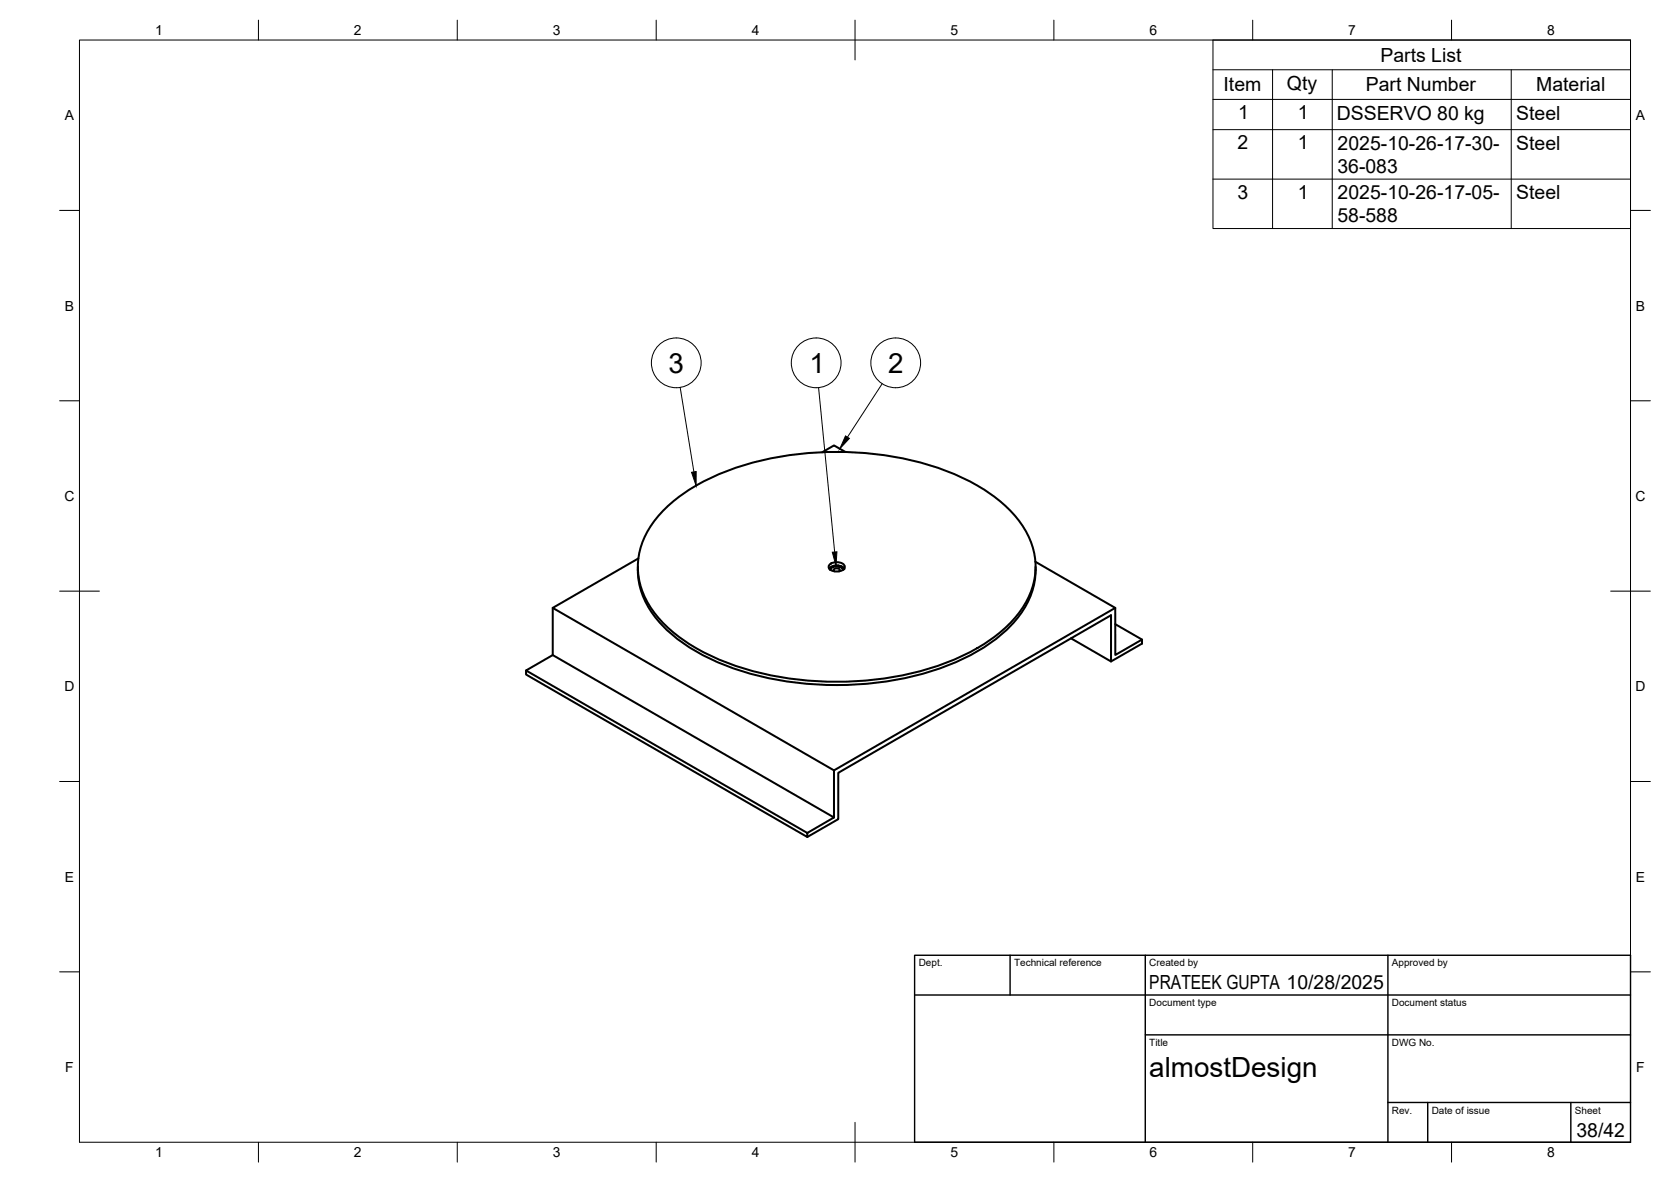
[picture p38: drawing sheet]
<svg xmlns="http://www.w3.org/2000/svg" width="420mm" height="297mm" viewBox="0 0 420 297" stroke-linecap="round" stroke-linejoin="round" font-family="sans-serif">
<defs><g id="words">
<g font-size="7">
<text x="168.1" y="93.7">3</text>
<text x="203.5" y="93.7">1</text>
<text x="223.4" y="93.7">2</text>
<text x="289" y="270.6">almostDesign</text>
</g>
<g font-size="4.9">
<text x="347.1" y="15.5">Parts List</text>
<text x="307.7" y="23">Item</text>
<text x="323.6" y="22.5">Qty</text>
<text x="343.4" y="23">Part Number</text>
<text x="386.3" y="23">Material</text>
<text x="311.3" y="29.9">1</text>
<text x="326.3" y="29.9">1</text>
<text x="336.1" y="30.1">DSSERVO 80 kg</text>
<text x="381.3" y="30">Steel</text>
<text x="311.2" y="37.5">2</text>
<text x="326.3" y="37.5">1</text>
<text x="336.3" y="37.6">2025-10-26-17-30-</text>
<text x="381.3" y="37.6">Steel</text>
<text x="336.3" y="43.4">36-083</text>
<text x="311.1" y="49.9">3</text>
<text x="326.3" y="49.9">1</text>
<text x="336.3" y="50">2025-10-26-17-05-</text>
<text x="381.3" y="50.1">Steel</text>
<text x="336.3" y="55.9">58-588</text>
<text x="289" y="248.5">PRATEEK GUPTA 10/28/2025</text>
<text x="396.4" y="285.7">38/42</text>
</g>
<g font-size="3.5">
<text x="39" y="8.8">1</text>
<text x="89" y="8.8">2</text>
<text x="139" y="8.8">3</text>
<text x="189" y="8.8">4</text>
<text x="239" y="8.8">5</text>
<text x="289" y="8.8">6</text>
<text x="339" y="8.8">7</text>
<text x="389" y="8.8">8</text>
<text x="16.3" y="30.2">A</text>
<text x="411.3" y="30.2">A</text>
<text x="16.3" y="78">B</text>
<text x="411.3" y="78">B</text>
<text x="16.2" y="125.9">C</text>
<text x="411.2" y="125.9">C</text>
<text x="16.2" y="173.7">D</text>
<text x="411.2" y="173.7">D</text>
<text x="16.3" y="221.6">E</text>
<text x="411.3" y="221.6">E</text>
<text x="16.4" y="269.4">F</text>
<text x="411.4" y="269.4">F</text>
<text x="39" y="290.8">1</text>
<text x="89" y="290.8">2</text>
<text x="139" y="290.8">3</text>
<text x="189" y="290.8">4</text>
<text x="239" y="290.8">5</text>
<text x="289" y="290.8">6</text>
<text x="339" y="290.8">7</text>
<text x="389" y="290.8">8</text>
</g>
<g font-size="2.5">
<text x="231" y="242.9">Dept.</text>
<text x="255" y="242.9">Technical reference</text>
<text x="289" y="242.9">Created by</text>
<text x="350" y="242.9">Approved by</text>
<text x="289" y="252.8">Document type</text>
<text x="350" y="252.8">Document status</text>
<text x="289" y="262.9">Title</text>
<text x="350" y="262.9">DWG No.</text>
<text x="350" y="279.9">Rev.</text>
<text x="360" y="279.9">Date of issue</text>
<text x="396" y="279.9">Sheet</text>
</g>
</g></defs>
<!-- layer: Visible -->
<g fill="none" stroke="#000" stroke-width=".51">
<path d="M212.6 113.6l-2.9-1.7-3 1.8M166.9 128.2a51.3 51.3 0 0 1 24.7-12.5 81.5 81.5 0 0 1 49 3.7 38 38 0 0 1 16.1 12.2 18.2 18.2 0 0 1-1.3 23.4 43.8 43.8 0 0 1-20.3 12.6 81.6 81.6 0 0 1-55-2.1 38 38 0 0 1-16.1-12.2 18.2 18.2 0 0 1 1.4-23.4zM139 152.8v11.8M160.4 142.5a20 20 0 0 0 6.8 15.4 51.2 51.2 0 0 0 23.7 12 81.3 81.3 0 0 0 50-3.8 37 37 0 0 0 16.7-13.3 18.3 18.3 0 0 0 2.8-10.3M160.5 140.3l-21.5 12.5 70.7 40.8 70.7-40.8M208.6 141.9a2.69 2.69 0 0 1 3.8 .4 1.66 1.66 0 0 1-2 1.3 1.66 1.66 0 0 1-2-1.3zM208.8 143.1h-.1M208.8 143l-.1 .1M208.8 143v.1M209 142.8l-.3 .3 .1-.1M209 142.7h.1M209 142.7l-.2 .3"/>
<path d="M209.9 142.3l-.9 .4M210.1 142.1v.2M210.2 142.1v.2M210.5 142.3h.1M210.5 142.3l-.6 .1M210.6 142.3l.9 .3M210.7 142.1v.2M210.8 142.1v.2M210.8 142.4l.5-.2 .3 .2M211 143.6l.2-.2a.82 .82 0 0 0-.8-.6 .82 .82 0 0 0-.8 .6l.2 .2M211.1 142.4h.1M211.5 142.6h.1"/>
<path d="M211.6 142.6h.1M211.6 142.6l.4 .5M211.6 142.4l-.3 .1M211.9 142.9l.2 .2zM212 143h.1M212.1 142.6l-.3 .1 .2 .3M212.3 142.9a2.78 2.78 0 0 0-3.8 0M260.3 141.2l20.1 11.6M280.4 156.9l6.7 3.8v1l-7.7 4.5M280.4 152.8v11.8l6.7-3.9M132.3 168.5l6.7-3.9 70.7 40.8-6.7 3.9zM132.3 168.5v1l70.7 40.8v-1"/>
<path d="M269.3 160.4l10.1 5.8v-11.6l-68.6 39.6v11.7l-7.8 4.4M209.7 193.6v11.8"/>
</g>
<circle cx="212.1" cy="143" r=".25" fill="#000"/>
<!-- layer: BORDER -->
<g fill="none" stroke="#000" stroke-width=".25">
<path d="M20 10.1h390v276.9h-390zM65 5.1v5M115 5.1v5M165 5.1v5M215 5.1v10M265 5.1v5M315 5.1v5M365 5.1v5M15 52.9h5M410 52.9h5M15 100.7h5M410 100.7h5"/>
<path d="M15 148.6h10M405 148.6h10M15 196.4h5M410 196.4h5M15 244.2h5M410 244.2h5M65 287v5M115 287v5M165 287v5M215 282.1v9.9M265 287v5M315 287v5"/>
<path d="M365 287v5"/>
</g>
<!-- layer: TITLEBLOCK -->
<path d="M230 240.1h180v46.9h-180zM230 250h180M254 240.1v9.9M288 240.1v46.9M349 240.1v46.9M288 260.1h122M349 277.1h61M359 277.1v9.9M395 277.1v9.9" fill="none" stroke="#000" stroke-width=".36"/>
<!-- layer: Parts Lists -->
<path d="M305 10.1h105v47.3h-105zM305 17.5h105M320 17.5v39.9M335 17.5v39.9M380 17.5v39.9M305 25h105M305 32.6h105M305 45h105" fill="none" stroke="#000" stroke-width=".25"/>
<!-- layer: Balloons -->
<g fill="none" stroke="#000" stroke-width=".25">
<circle cx="170" cy="91.2" r="6.3"/>
<circle cx="205.2" cy="91.2" r="6.3"/>
<circle cx="225.2" cy="91.2" r="6.3"/>
</g>
<!-- layer: 0 -->
<path d="M173.9 118.7l1.1-.2v3.6zM212.6 109.5l1 .7-2.4 2.6zM209.3 138.8l1.1-.1-.2 3.5z" fill="#000" stroke="#000" stroke-width=".25"/>
<path d="M171 97.4l3.5 21.2M205.8 97.4l4.1 41.3M221.8 96.4l-8.7 13.5" fill="none" stroke="#000" stroke-width=".25"/>
<use href="#words"/>
</svg>
